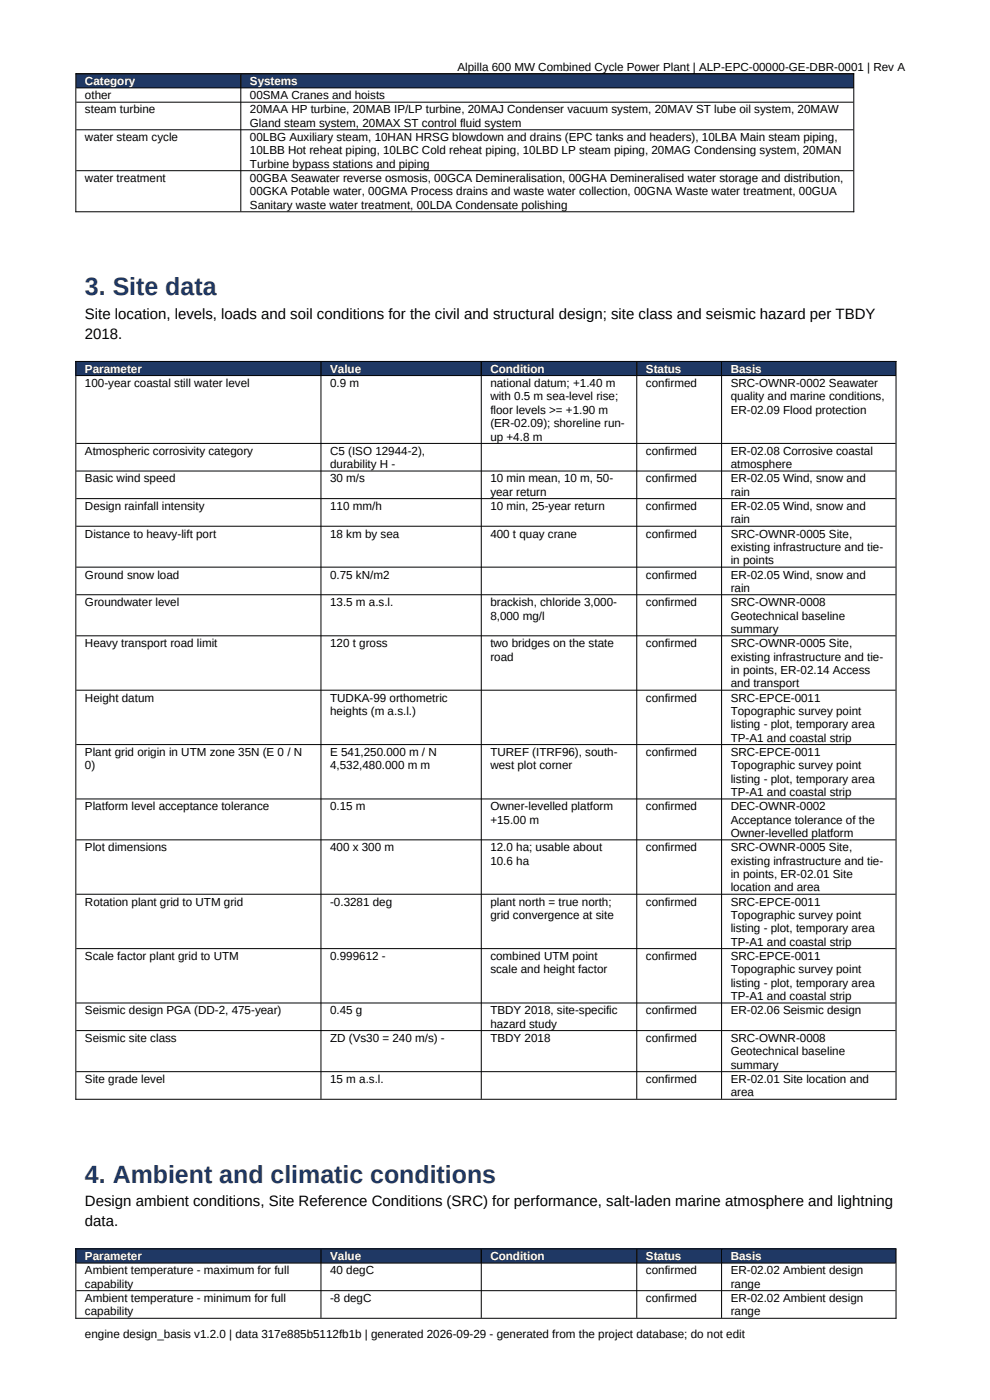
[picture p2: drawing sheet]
<svg xmlns="http://www.w3.org/2000/svg" width="210mm" height="297mm" viewBox="0 0 210 297" stroke-linecap="round" stroke-linejoin="round" font-family="sans-serif">
<defs><g id="words">
<g font-size="5.3" fill="#1f3864">
<text x="18" y="62.6">3. Site data</text>
<text x="18" y="250.9">4. Ambient and climatic conditions</text>
</g>
<g font-size="3.2">
<text x="18" y="67.6">Site location, levels, loads and soil conditions for the civil and structural design; site class and seismic hazard per TBDY</text>
<text x="18" y="71.8">2018.</text>
<text x="18" y="255.9">Design ambient conditions, Site Reference Conditions (SRC) for performance, salt-laden marine atmosphere and lightning</text>
<text x="18" y="260.1">data.</text>
</g>
<g font-size="2.5">
<text x="97" y="15">Alpilla 600 MW Combined Cycle Power Plant | ALP-EPC-00000-GE-DBR-0001 | Rev A</text>
<text x="18" y="21.1">other</text>
<text x="53" y="21.1">00SMA Cranes and hoists</text>
<text x="18" y="24.1">steam turbine</text>
<text x="18" y="29.9">water steam cycle</text>
<text x="53" y="24.1">20MAA HP turbine, 20MAB IP/LP turbine, 20MAJ Condenser vacuum system, 20MAV ST lube oil system, 20MAW</text>
<text x="53" y="26.9">Gland steam system, 20MAX ST control fluid system</text>
<text x="53" y="29.9">00LBG Auxiliary steam, 10HAN HRSG blowdown and drains (EPC tanks and headers), 10LBA Main steam piping,</text>
<text x="53" y="32.8">10LBB Hot reheat piping, 10LBC Cold reheat piping, 10LBD LP steam piping, 20MAG Condensing system, 20MAN</text>
<text x="53" y="35.6">Turbine bypass stations and piping</text>
<text x="18" y="38.6">water treatment</text>
<text x="53" y="38.6">00GBA Seawater reverse osmosis, 00GCA Demineralisation, 00GHA Demineralised water storage and distribution,</text>
<text x="53" y="41.5">00GKA Potable water, 00GMA Process drains and waste water collection, 00GNA Waste water treatment, 00GUA</text>
<text x="53" y="44.3">Sanitary waste water treatment, 00LDA Condensate polishing</text>
<text x="18" y="82.1">100-year coastal still water level</text>
<text x="70" y="82.1">0.9 m</text>
<text x="104" y="82.1">national datum; +1.40 m</text>
<text x="137" y="82.1">confirmed</text>
<text x="155" y="82.1">SRC-OWNR-0002 Seawater</text>
<text x="104" y="84.9">with 0.5 m sea-level rise;</text>
<text x="104" y="87.8">floor levels &gt;= +1.90 m</text>
<text x="155" y="84.9">quality and marine conditions,</text>
<text x="155" y="87.8">ER-02.09 Flood protection</text>
<text x="104" y="90.6">(ER-02.09); shoreline run-</text>
<text x="104" y="93.5">up +4.8 m</text>
<text x="18" y="96.5">Atmospheric corrosivity category</text>
<text x="70" y="96.5">C5 (ISO 12944-2),</text>
<text x="70" y="99.3">durability H -</text>
<text x="137" y="96.5">confirmed</text>
<text x="155" y="96.5">ER-02.08 Corrosive coastal</text>
<text x="155" y="99.3">atmosphere</text>
<text x="18" y="102.3">Basic wind speed</text>
<text x="70" y="102.3">30 m/s</text>
<text x="104" y="102.3">10 min mean, 10 m, 50-</text>
<text x="104" y="105.2">year return</text>
<text x="137" y="102.3">confirmed</text>
<text x="155" y="102.3">ER-02.05 Wind, snow and</text>
<text x="155" y="105.2">rain</text>
<text x="18" y="108.2">Design rainfall intensity</text>
<text x="70" y="108.2">110 mm/h</text>
<text x="104" y="108.2">10 min, 25-year return</text>
<text x="137" y="108.2">confirmed</text>
<text x="155" y="108.2">ER-02.05 Wind, snow and</text>
<text x="155" y="111">rain</text>
<text x="18" y="114">Distance to heavy-lift port</text>
<text x="70" y="114">18 km by sea</text>
<text x="104" y="114">400 t quay crane</text>
<text x="137" y="114">confirmed</text>
<text x="155" y="114">SRC-OWNR-0005 Site,</text>
<text x="155" y="116.9">existing infrastructure and tie-</text>
<text x="155" y="119.7">in points</text>
<text x="18" y="122.7">Ground snow load</text>
<text x="70" y="122.7">0.75 kN/m2</text>
<text x="137" y="122.7">confirmed</text>
<text x="155" y="122.7">ER-02.05 Wind, snow and</text>
<text x="155" y="125.6">rain</text>
<text x="18" y="128.6">Groundwater level</text>
<text x="70" y="128.6">13.5 m a.s.l.</text>
<text x="104" y="128.6">brackish, chloride 3,000-</text>
<text x="104" y="131.4">8,000 mg/l</text>
<text x="137" y="128.6">confirmed</text>
<text x="155" y="128.6">SRC-OWNR-0008</text>
<text x="155" y="131.4">Geotechnical baseline</text>
<text x="18" y="137.3">Heavy transport road limit</text>
<text x="70" y="137.3">120 t gross</text>
<text x="104" y="137.3">two bridges on the state</text>
<text x="137" y="137.3">confirmed</text>
<text x="155" y="134.3">summary</text>
<text x="155" y="137.3">SRC-OWNR-0005 Site,</text>
<text x="104" y="140.1">road</text>
<text x="155" y="140.1">existing infrastructure and tie-</text>
<text x="155" y="143">in points, ER-02.14 Access</text>
<text x="18" y="148.8">Height datum</text>
<text x="70" y="148.8">TUDKA-99 orthometric</text>
<text x="137" y="148.8">confirmed</text>
<text x="155" y="145.8">and transport</text>
<text x="155" y="148.8">SRC-EPCE-0011</text>
<text x="70" y="151.7">heights (m a.s.l.)</text>
<text x="155" y="151.7">Topographic survey point</text>
<text x="155" y="154.5">listing - plot, temporary area</text>
<text x="18" y="160.4">Plant grid origin in UTM zone 35N (E 0 / N</text>
<text x="70" y="160.4">E 541,250.000 m / N</text>
<text x="104" y="160.4">TUREF (ITRF96), south-</text>
<text x="137" y="160.4">confirmed</text>
<text x="155" y="157.3">TP-A1 and coastal strip</text>
<text x="155" y="160.4">SRC-EPCE-0011</text>
<text x="18" y="163.2">0)</text>
<text x="70" y="163.2">4,532,480.000 m m</text>
<text x="104" y="163.2">west plot corner</text>
<text x="155" y="163.2">Topographic survey point</text>
<text x="155" y="166">listing - plot, temporary area</text>
<text x="18" y="171.9">Platform level acceptance tolerance</text>
<text x="70" y="171.9">0.15 m</text>
<text x="104" y="171.9">Owner-levelled platform</text>
<text x="137" y="171.9">confirmed</text>
<text x="155" y="168.9">TP-A1 and coastal strip</text>
<text x="155" y="171.9">DEC-OWNR-0002</text>
<text x="104" y="174.7">+15.00 m</text>
<text x="155" y="174.7">Acceptance tolerance of the</text>
<text x="155" y="177.6">Owner-levelled platform</text>
<text x="18" y="180.6">Plot dimensions</text>
<text x="70" y="180.6">400 x 300 m</text>
<text x="104" y="180.6">12.0 ha; usable about</text>
<text x="104" y="183.4">10.6 ha</text>
<text x="137" y="180.6">confirmed</text>
<text x="155" y="180.6">SRC-OWNR-0005 Site,</text>
<text x="155" y="183.4">existing infrastructure and tie-</text>
<text x="155" y="186.3">in points, ER-02.01 Site</text>
<text x="155" y="189.1">location and area</text>
<text x="18" y="192.1">Rotation plant grid to UTM grid</text>
<text x="70" y="192.1">-0.3281 deg</text>
<text x="104" y="192.1">plant north = true north;</text>
<text x="104" y="195">grid convergence at site</text>
<text x="137" y="192.1">confirmed</text>
<text x="155" y="192.1">SRC-EPCE-0011</text>
<text x="155" y="195">Topographic survey point</text>
<text x="155" y="197.8">listing - plot, temporary area</text>
<text x="18" y="203.7">Scale factor plant grid to UTM</text>
<text x="70" y="203.7">0.999612 -</text>
<text x="104" y="203.7">combined UTM point</text>
<text x="137" y="203.7">confirmed</text>
<text x="155" y="200.6">TP-A1 and coastal strip</text>
<text x="155" y="203.7">SRC-EPCE-0011</text>
<text x="104" y="206.5">scale and height factor</text>
<text x="155" y="206.5">Topographic survey point</text>
<text x="155" y="209.3">listing - plot, temporary area</text>
<text x="18" y="215.2">Seismic design PGA (DD-2, 475-year)</text>
<text x="70" y="215.2">0.45 g</text>
<text x="104" y="215.2">TBDY 2018, site-specific</text>
<text x="137" y="215.2">confirmed</text>
<text x="155" y="212.2">TP-A1 and coastal strip</text>
<text x="155" y="215.2">ER-02.06 Seismic design</text>
<text x="18" y="221.1">Seismic site class</text>
<text x="70" y="221.1">ZD (Vs30 = 240 m/s) -</text>
<text x="104" y="218">hazard study</text>
<text x="104" y="221.1">TBDY 2018</text>
<text x="137" y="221.1">confirmed</text>
<text x="155" y="221.1">SRC-OWNR-0008</text>
<text x="155" y="223.9">Geotechnical baseline</text>
<text x="155" y="226.7">summary</text>
<text x="18" y="229.7">Site grade level</text>
<text x="70" y="229.7">15 m a.s.l.</text>
<text x="137" y="229.7">confirmed</text>
<text x="155" y="229.7">ER-02.01 Site location and</text>
<text x="155" y="232.6">area</text>
<text x="18" y="270.4">Ambient temperature - maximum for full</text>
<text x="18" y="273.2">capability</text>
<text x="70" y="270.4">40 degC</text>
<text x="137" y="270.4">confirmed</text>
<text x="155" y="270.4">ER-02.02 Ambient design</text>
<text x="155" y="273.2">range</text>
<text x="18" y="276.2">Ambient temperature - minimum for full</text>
<text x="18" y="279.1">capability</text>
<text x="70" y="276.2">-8 degC</text>
<text x="137" y="276.2">confirmed</text>
<text x="155" y="276.2">ER-02.02 Ambient design</text>
<text x="155" y="279.1">range</text>
<text x="18" y="283.8">engine design_basis v1.2.0 | data 317e885b5112fb1b | generated 2026-09-29 - generated from the project database; do not edit</text>
</g>
<g font-size="2.5" fill="#fff">
<text x="18" y="18">Category</text>
<text x="53" y="18">Systems</text>
<text x="18" y="79.1">Parameter</text>
<text x="70" y="79.1">Value</text>
<text x="104" y="79.1">Condition</text>
<text x="137" y="79.1">Status</text>
<text x="155" y="79.1">Basis</text>
<text x="18" y="267.4">Parameter</text>
<text x="70" y="267.4">Value</text>
<text x="104" y="267.4">Condition</text>
<text x="137" y="267.4">Status</text>
<text x="155" y="267.4">Basis</text>
</g>
</g></defs>
<g fill="#1f3864">
<path d="M16.1 15.6h35v2.9h-35z" fill-rule="evenodd"/>
<path d="M51.1 15.6h130v2.9h-130z" fill-rule="evenodd"/>
<path d="M16.1 76.6h52v3h-52z" fill-rule="evenodd"/>
<path d="M68.1 76.6h34v3h-34z" fill-rule="evenodd"/>
<path d="M102.1 76.6h33v3h-33z" fill-rule="evenodd"/>
<path d="M135.1 76.6h18v3h-18z" fill-rule="evenodd"/>
<path d="M153.1 76.6h37v3h-37z" fill-rule="evenodd"/>
<path d="M16.1 264.9h52v2.9h-52z" fill-rule="evenodd"/>
<path d="M68.1 264.9h34v2.9h-34z" fill-rule="evenodd"/>
<path d="M102.1 264.9h33v2.9h-33z" fill-rule="evenodd"/>
<path d="M135.1 264.9h18v2.9h-18z" fill-rule="evenodd"/>
<path d="M153.1 264.9h37v2.9h-37z" fill-rule="evenodd"/>
<path d="M16.1 15.6h35v2.9h-35z" fill-rule="evenodd"/>
<path d="M51.1 15.6h130v2.9h-130z" fill-rule="evenodd"/>
<path d="M16.1 76.6h52v3h-52z" fill-rule="evenodd"/>
<path d="M68.1 76.6h34v3h-34z" fill-rule="evenodd"/>
<path d="M102.1 76.6h33v3h-33z" fill-rule="evenodd"/>
<path d="M135.1 76.6h18v3h-18z" fill-rule="evenodd"/>
<path d="M153.1 76.6h37v3h-37z" fill-rule="evenodd"/>
<path d="M16.1 264.9h52v2.9h-52z" fill-rule="evenodd"/>
<path d="M68.1 264.9h34v2.9h-34z" fill-rule="evenodd"/>
<path d="M102.1 264.9h33v2.9h-33z" fill-rule="evenodd"/>
<path d="M135.1 264.9h18v2.9h-18z" fill-rule="evenodd"/>
<path d="M153.1 264.9h37v2.9h-37z" fill-rule="evenodd"/>
</g>
<g fill="none" stroke="#000" stroke-width=".21">
<path d="M16 15.6h165.2M16.1 15.6v29.4M16.2 18.6h164.8M51.1 15.7v29.1M181.1 15.6v29.4M16.2 21.7h164.8M16.2 27.5h164.8M16.2 36.2h164.8M16 44.9h165.2M16 76.7h174.2M16.1 76.6v156.7M16.2 79.7h173.8"/>
<path d="M68.1 76.8v156.3M102.1 76.8v156.3M135.1 76.8v156.3M153.1 76.8v156.3M190.1 76.6v156.7M16.2 94.1h173.8M16.2 99.9h173.8M16.2 105.8h173.8M16.2 111.6h173.8M16.2 120.3h173.8M16.2 126.2h173.8M16.2 134.9h173.8"/>
<path d="M16.2 146.4h173.8M16.2 158h173.8M16.2 169.5h173.8M16.2 178.2h173.8M16.2 189.7h173.8M16.2 201.2h173.8M16.2 212.8h173.8M16.2 218.6h173.8M16 233.2h174.2M16.2 227.3h173.8M16 265h174.2M16 279.7h174.2"/>
<path d="M16.1 264.9v14.9M16.2 268h173.8M16.2 273.8h173.8M68.1 265v14.6M102.1 265v14.6M135.1 265v14.6M153.1 265v14.6M190.1 264.9v14.9"/>
</g>
<use href="#words"/>
</svg>
